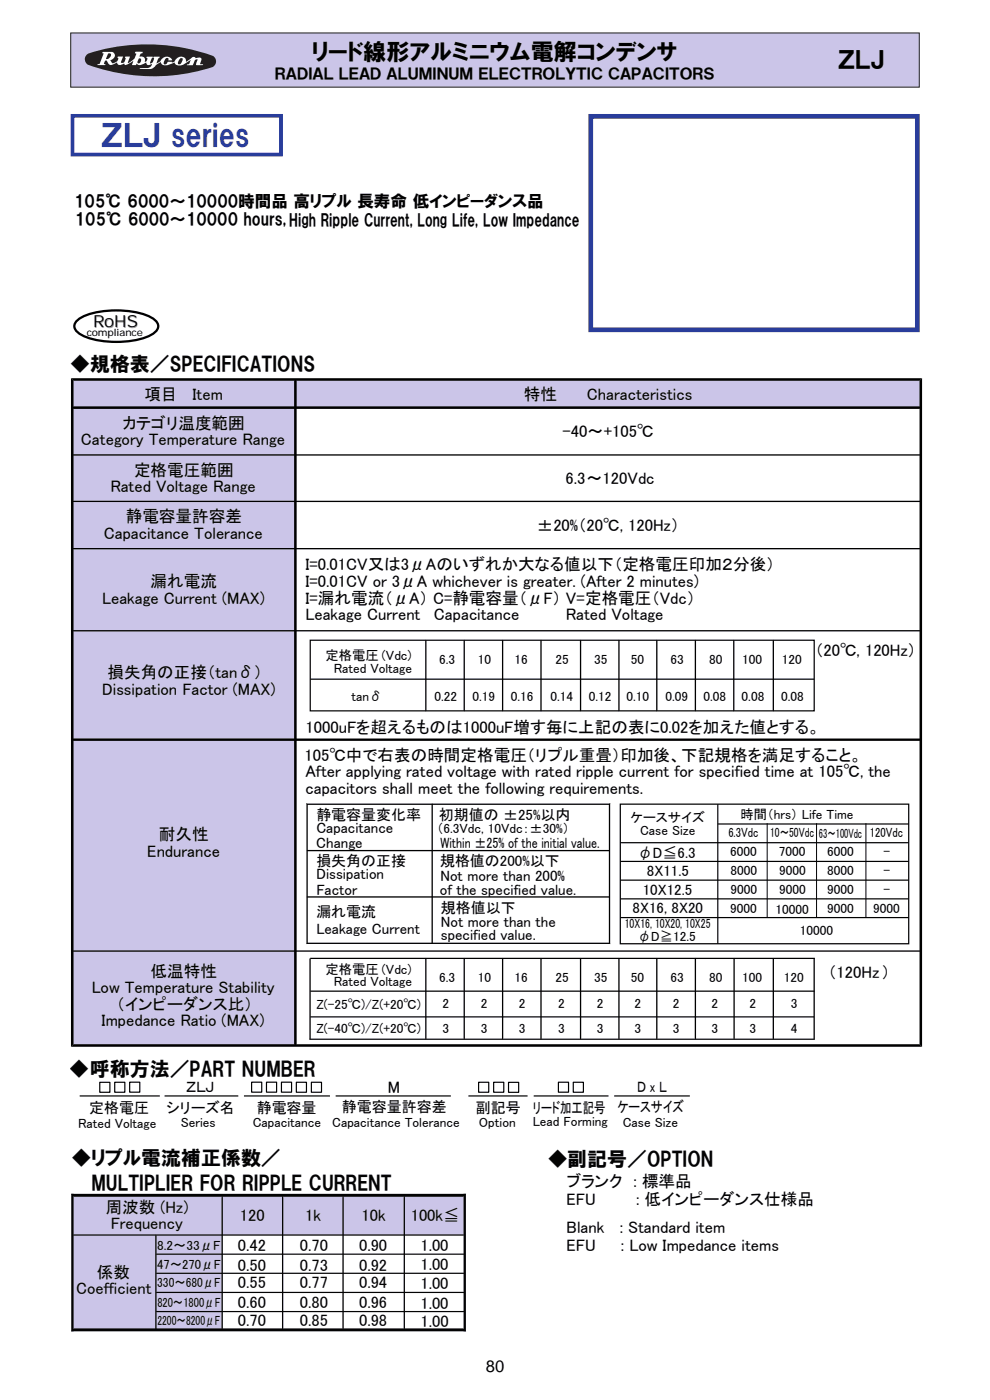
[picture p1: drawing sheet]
<svg xmlns="http://www.w3.org/2000/svg" width="210mm" height="297mm" viewBox="0 0 210 297" stroke-linecap="round" stroke-linejoin="round" font-family="sans-serif">
<defs><g id="words">
<text font-size="6.3" fill="#293d9b" x="21.4" y="31">ＺＬＪ series</text>
<g font-size="4.9">
<text x="66.2" y="12.6">リード線形アルミニウム電解コンデンサ</text>
<text x="177.7" y="14.4">ＺＬＪ</text>
</g>
<g font-size="4.2">
<text x="14.9" y="78.8">◆規格表／SPECIFICATIONS</text>
<text x="14.8" y="228.3">◆呼称方法／PART NUMBER</text>
<text x="15.1" y="247.2">◆リプル電流補正係数／</text>
<text x="116.1" y="247.3">◆副記号／OPTION</text>
<text x="19.4" y="252.5">MULTIPLIER FOR RIPPLE CURRENT</text>
</g>
<g font-size="3.5">
<text x="15.7" y="43.8">105℃ 6000～10000時間品 高リプル 長寿命 低インピーダンス品</text>
<text x="15.9" y="47.8">105℃ 6000～10000 hours, High Ripple Current, Long Life, Low Impedance</text>
<text x="30.6" y="84.8">項目</text>
<text x="40.8" y="84.8">Item</text>
<text x="111.1" y="84.8">特性</text>
<text x="124.5" y="84.8">Characteristics</text>
<text x="17.2" y="94.5">Category Temperature Range</text>
<text x="26.1" y="90.9">カテゴリ温度範囲</text>
<text x="119.3" y="92.7">-40～+105℃</text>
<text x="28.4" y="100.9">定格電圧範囲</text>
<text x="23.4" y="104.4">Rated Voltage Range</text>
<text x="120" y="102.7">6.3～120Vdc</text>
<text x="26.7" y="110.8">静電容量許容差</text>
<text x="113.9" y="112.6">±20%（20℃, 120Hz）</text>
<text x="22" y="114.4">Capacitance Tolerance</text>
<text x="32" y="124.5">漏れ電流</text>
<text x="64.8" y="121">I=0.01CV又は3μAのいずれか大なる値以下（定格電圧印加２分後）</text>
<text x="64.8" y="124.5">I=0.01CV or 3μA whichever is greater. (After 2 minutes)</text>
<text x="21.7" y="128">Leakage Current (MAX)</text>
<text x="64.8" y="131.6">Leakage Current</text>
<text x="64.8" y="128">I=漏れ電流（μA） C=静電容量（μF） V=定格電圧（Vdc）</text>
<text x="92" y="131.6">Capacitance</text>
<text x="120" y="131.6">Rated Voltage</text>
<text x="22.8" y="143.9">損失角の正接（tanδ）</text>
<text x="172.9" y="139.1">（20℃, 120Hz）</text>
<text x="21.7" y="147.4">Dissipation Factor (MAX)</text>
<text x="64.8" y="155.6">1000uFを超えるものは1000uF増す毎に上記の表に0.02を加えた値とする。</text>
<text x="64.6" y="161.4">105℃中で右表の時間定格電圧（リプル重畳）印加後、下記規格を満足すること。</text>
<text x="64.8" y="164.9">After applying rated voltage with rated ripple current for specified time at 105℃, the</text>
<text x="64.8" y="168.4">capacitors shall meet the following requirements.</text>
<text x="33.7" y="178.2">耐久性</text>
<text x="31.2" y="181.7">Endurance</text>
<text x="32" y="207.2">低温特性</text>
<text x="175.7" y="207.5">（120Hz）</text>
<text x="19.5" y="210.7">Low Temperature Stability</text>
<text x="24.7" y="214.2">（インピーダンス比）</text>
<text x="21.6" y="217.7">Impedance Ratio (MAX)</text>
<text x="82.2" y="231.9">M</text>
<text x="120.2" y="251.9">ブランク　: 標準品</text>
<text x="22.4" y="257.3">周波数 (Hz)</text>
<text x="120.2" y="255.6">EFU</text>
<text x="134.9" y="255.6">: 低インピーダンス仕様品</text>
<text x="23.5" y="260.8">Frequency</text>
<text x="50.9" y="259">120</text>
<text x="64.7" y="259">1k</text>
<text x="76.7" y="259">10k</text>
<text x="87.1" y="259">100k≦</text>
<text x="120.2" y="261.7">Blank</text>
<text x="131.5" y="261.7">: Standard item</text>
<text x="50.5" y="265.5">0.42</text>
<text x="50.5" y="269.5">0.50</text>
<text x="63.6" y="265.5">0.70</text>
<text x="63.6" y="269.5">0.73</text>
<text x="76.2" y="265.5">0.90</text>
<text x="76.2" y="269.5">0.92</text>
<text x="89.2" y="265.5">1.00</text>
<text x="89.2" y="269.4">1.00</text>
<text x="120.2" y="265.3">EFU</text>
<text x="131.7" y="265.3">: Low Impedance items</text>
<text x="16.2" y="274.6">Coefficient</text>
<text x="20.6" y="271.1">係数</text>
<text x="50.5" y="273.3">0.55</text>
<text x="63.6" y="273.3">0.77</text>
<text x="76.2" y="273.3">0.94</text>
<text x="89.2" y="273.5">1.00</text>
<text x="50.5" y="277.5">0.60</text>
<text x="50.5" y="281.3">0.70</text>
<text x="63.6" y="277.5">0.80</text>
<text x="63.6" y="281.3">0.85</text>
<text x="76.2" y="277.5">0.96</text>
<text x="76.2" y="281.3">0.98</text>
<text x="89.2" y="277.6">1.00</text>
<text x="89.2" y="281.5">1.00</text>
<text x="103.1" y="291">80</text>
</g>
<text font-size="3.5" fill="#999" x="19.8" y="69.5">RoHS</text>
<g font-size="3.2">
<text x="58.3" y="16.8">ＲＡＤＩＡＬ ＬＥＡＤ ＡＬＵＭＩＮＵＭ ＥＬＥＣＴＲＯＬＹＴＩＣ ＣＡＰＡＣＩＴＯＲＳ</text>
<text x="93.1" y="174">初期値の ±25%以内</text>
<text x="67.1" y="179.9">Change</text>
<text x="67.1" y="174">静電容量変化率</text>
<text x="67.1" y="176.8">Capacitance</text>
<text x="93.4" y="179.8">Within ±25% of the initial value.</text>
<text x="67.1" y="183.6">損失角の正接</text>
<text x="93.3" y="183.6">規格値の200%以下</text>
<text x="135.3" y="182.1">φD≦6.3</text>
<text x="137.2" y="185.8">8X11.5</text>
<text x="67.1" y="186.5">Dissipation</text>
<text x="67.1" y="189.9">Factor</text>
<text x="93.3" y="189.8">of the specified value.</text>
<text x="93.4" y="186.8">Not more than 200%</text>
<text x="136.4" y="189.8">10X12.5</text>
<text x="67.1" y="194.6">漏れ電流</text>
<text x="93.5" y="193.6">規格値以下</text>
<text x="93.5" y="196.6">Not more than the</text>
<text x="134.2" y="193.8">8X16, 8X20</text>
<text x="67.1" y="198.1">Leakage Current</text>
<text x="93.5" y="199.4">specified value.</text>
<text x="39.5" y="231.7">ＺＬＪ</text>
<text x="135.2" y="231.7">Ｄ x Ｌ</text>
<text x="18.9" y="236.1">定格電圧</text>
<text x="35.3" y="236.1">シリーズ名</text>
<text x="54.5" y="236.1">静電容量</text>
<text x="72.5" y="236">静電容量許容差</text>
<text x="100.9" y="236">副記号</text>
<text x="113" y="236">リード加工記号</text>
<text x="131" y="236">ケースサイズ</text>
</g>
<g font-size="2.8">
<text x="69" y="140.1">定格電圧 (Vdc)</text>
<text x="70.8" y="142.7">Rated Voltage</text>
<text x="93.2" y="140.8">6.3</text>
<text x="101.4" y="140.8">10</text>
<text x="109.1" y="140.8">16</text>
<text x="117.8" y="140.8">25</text>
<text x="126" y="140.8">35</text>
<text x="133.8" y="140.8">50</text>
<text x="142.2" y="140.8">63</text>
<text x="150.4" y="140.8">80</text>
<text x="157.5" y="140.8">100</text>
<text x="165.9" y="140.8">120</text>
<text x="74.5" y="148.6">tanδ</text>
<text x="92.2" y="148.7">0.22</text>
<text x="100.2" y="148.7">0.19</text>
<text x="108.4" y="148.7">0.16</text>
<text x="116.8" y="148.7">0.14</text>
<text x="124.9" y="148.7">0.12</text>
<text x="132.9" y="148.7">0.10</text>
<text x="141.2" y="148.7">0.09</text>
<text x="149.2" y="148.7">0.08</text>
<text x="157.3" y="148.7">0.08</text>
<text x="165.7" y="148.7">0.08</text>
<text x="157.1" y="173.8">時間（hrs） Life Time</text>
<text x="92.6" y="176.8">（6.3Vdc, 10Vdc：±30%）</text>
<text x="133.8" y="174.5">ケースサイズ</text>
<text x="135.8" y="177.1">Case Size</text>
<text x="154.5" y="177.7">6.3Vdc</text>
<text x="163.4" y="177.6">10～50Vdc</text>
<text x="173.7" y="177.8">63～100Vdc</text>
<text x="184.5" y="177.7">120Vdc</text>
<text x="154.9" y="181.6">6000</text>
<text x="155" y="185.7">8000</text>
<text x="165.2" y="181.7">7000</text>
<text x="165.3" y="185.7">9000</text>
<text x="175.5" y="181.6">6000</text>
<text x="175.5" y="185.7">8000</text>
<text x="187.4" y="181.6">-</text>
<text x="187.4" y="185.7">-</text>
<text x="154.9" y="189.7">9000</text>
<text x="165.3" y="189.7">9000</text>
<text x="175.5" y="189.7">9000</text>
<text x="187.4" y="189.7">-</text>
<text x="132.5" y="197">10X16, 10X20, 10X25</text>
<text x="154.9" y="193.8">9000</text>
<text x="164.5" y="193.8">10000</text>
<text x="175.5" y="193.8">9000</text>
<text x="185.3" y="193.8">9000</text>
<text x="135.3" y="199.7">φD≧12.5</text>
<text x="169.6" y="198.4">10000</text>
<text x="69" y="206.6">定格電圧 (Vdc)</text>
<text x="70.8" y="209.2">Rated Voltage</text>
<text x="93.2" y="208.3">6.3</text>
<text x="101.4" y="208.3">10</text>
<text x="109.1" y="208.3">16</text>
<text x="117.8" y="208.3">25</text>
<text x="126" y="208.3">35</text>
<text x="133.8" y="208.3">50</text>
<text x="142.2" y="208.3">63</text>
<text x="150.4" y="208.3">80</text>
<text x="157.5" y="208.3">100</text>
<text x="166.2" y="208.3">120</text>
<text x="67.1" y="214.1">Z(-25℃)/Z(+20℃)</text>
<text x="93.8" y="213.9">2</text>
<text x="102" y="213.9">2</text>
<text x="110" y="213.9">2</text>
<text x="118.4" y="213.9">2</text>
<text x="126.6" y="213.9">2</text>
<text x="134.6" y="213.9">2</text>
<text x="142.8" y="213.9">2</text>
<text x="150.9" y="213.9">2</text>
<text x="159" y="213.9">2</text>
<text x="167.7" y="213.9">3</text>
<text x="67.1" y="219.2">Z(-40℃)/Z(+20℃)</text>
<text x="93.8" y="219.1">3</text>
<text x="102" y="219.1">3</text>
<text x="110" y="219.1">3</text>
<text x="118.4" y="219.1">3</text>
<text x="126.6" y="219.1">3</text>
<text x="134.6" y="219.1">3</text>
<text x="142.8" y="219.1">3</text>
<text x="150.9" y="219.1">3</text>
<text x="159" y="219.1">3</text>
<text x="167.7" y="219.1">4</text>
<text x="16.6" y="239.3">Rated Voltage</text>
<text x="38.4" y="239.2">Series</text>
<text x="53.6" y="239.1">Capacitance</text>
<text x="70.5" y="239.2">Capacitance Tolerance</text>
<text x="101.6" y="239.2">Option</text>
<text x="113" y="238.9">Lead Forming</text>
<text x="132.1" y="239.1">Case Size</text>
<text x="33.3" y="269.3">47～270μF</text>
<text x="33.4" y="265.1">8.2～33μF</text>
<text x="33.4" y="273">330～680μF</text>
<text x="33.4" y="277.2">820～1800μF</text>
<text x="33.4" y="281.1">2200～8200μF</text>
</g>
<text font-size="2.1" fill="#999" x="18.4" y="71.4">compliance</text>
</g></defs>
<path d="M33 262.1h14.1v20.1h-14.1z" fill-rule="evenodd" fill="#cbc5e8"/>
<path d="M15 7h180v11.5h-180z" fill="#cbc5e8" stroke="#231f20" stroke-width=".21"/>
<path d="M18.5 11.5a40.4 40.4 0 0 1 26.7 .4 1.34 1.34 0 0 1 .6 1.2 1.34 1.34 0 0 1-.8 1.2 40.9 40.9 0 0 1-26.3-.5 1.36 1.36 0 0 1-.2-2.3z" fill="#231f20"/>
<path d="M38.2 12.4h.5a.92 .92 0 0 1-.9 1.2v-.6zM29.4 12.4h.2a.51 .51 0 0 1 .3 .7 .51 .51 0 0 1-.8 .2zM22.9 11.4l.5-.1a.8 .8 0 0 1-.1 .9 .8 .8 0 0 1-.8 .3zM21.8 11l-.1 .3 .3 .1-.8 2.1-.5 .1v.2h1.6v-.2h-.3l.2-.5 .1-.2h.4a.91 .91 0 0 0 .6 .8 .91 .91 0 0 0 .9-.1l.6-.4 .1 .3a.91 .91 0 0 0 1.4 0l.3 .3 1.7-.9-.3 .9h.8l.2-.3 .2 .2a2.28 2.28 0 0 0 1.8-.4 .56 .56 0 0 0 .4 .5 .56 .56 0 0 0 .6-.1l.2-.2a1.2 1.2 0 0 1-1.6 1h-1a6.1 6.1 0 0 0 3-.1l.5-.6 1-.6a1.1 1.1 0 0 0 1.7 .6l1.2-.6a1.49 1.49 0 0 0 2.5 .1l1-.5a1 1 0 0 1-.8 .9l-.1 .1h1.3l.4-1 .5-.2 .1 .1-.3 1.1h1.4l.1-.2h-.6l.2-1a.6 .6 0 0 0-.9-.3h-.3l-.3-.2h-.3l-1.5 1a1.07 1.07 0 0 0-.7-1.1 1.07 1.07 0 0 0-1.2 .4l-.5 .7-.6 .2 .1-.2h-.9a.6 .6 0 0 1-.9 .4 .91 .91 0 0 1 1-1.1v.4h.8a1.32 1.32 0 0 0-1.3-.8 1.32 1.32 0 0 0-1.2 1l-.8 .5 .3-1 .4-.5h-1.3l-.1 .1a.93 .93 0 0 1-.7 1.3l.6-1.4h-1.3l-.1 .3 .3 .2-.2 .4-.4 .3a.85 .85 0 0 0-.2-1 .85 .85 0 0 0-.9-.2v-.2a.45 .45 0 0 1 .6-.5l.1-.3h-1.6l-.1 .3 .3 .1a1.98 1.98 0 0 1-1.1 1.6l-.7 .3 .5-1.3h-1l-.1 .1a.84 .84 0 0 1-.8 1.2v-.2l.4-1.1h-1.1l-.1 .1a.73 .73 0 0 1-.5 1.2l-.2 .1a.66 .66 0 0 1-.8-.6 .92 .92 0 0 0 .9-.7 .92 .92 0 0 0-.5-1.1z" fill="#fff"/>
<path d="M125.3 24.7h69.3v45.3h-69.3z" fill="none" stroke="#293d9b" stroke-width="1" stroke-linecap="butt"/>
<path d="M15.4 24.6h44.2v8.2h-44.2z" fill="none" stroke="#293d9b" stroke-width=".77" stroke-linecap="butt"/>
<g fill="#000">
<path d="M65 170.3l.3 .3v29.4l-.3 .3z" fill-rule="evenodd"/>
<path d="M91.7 170.5l.1 .1v29.4l-.1 .2-.2-.2v-29.4z" fill-rule="evenodd"/>
<path d="M129.4 170.3v30l-.2-.3v-29.4z" fill-rule="evenodd"/>
<path d="M65 170.5h64.5l-.2 .3h-64.1z" fill-rule="evenodd"/>
<path d="M65.2 180.3h64.1l.1 .1-.1 .2h-64.1z" fill-rule="evenodd"/>
<path d="M65.2 190.1h64.1l.1 .2-.1 .1h-64.1z" fill-rule="evenodd"/>
<path d="M65.2 200h64.1l.2 .3h-64.5z" fill-rule="evenodd"/>
</g>
<g fill="#cbc5e8">
<path d="M15.3 80.5h180v6h-180z" fill-rule="evenodd"/>
<path d="M15.3 86.5h47.4v135.3h-47.4z" fill-rule="evenodd"/>
</g>
<g fill="#000">
<path d="M15.1 80.2l.5 .6v140.7l-.5 .6z" fill-rule="evenodd"/>
<path d="M62.7 80.5l.2 .3v140.7l-.2 .3-.3-.3v-140.7z" fill-rule="evenodd"/>
<path d="M15.1 80.2h180.5l-.5 .6h-179.5z" fill-rule="evenodd"/>
<path d="M15.3 86.5l.3-.3h179.5l.2 .3-.2 .2h-179.5z" fill-rule="evenodd"/>
<path d="M15.3 96.5l.3-.1h179.5l.2 .1-.2 .2h-179.5z" fill-rule="evenodd"/>
<path d="M195.3 80.5l.3-.3v141.9l-.5-.6v-140.7z" fill-rule="evenodd"/>
<path d="M15.3 106.4l.3-.2h179.5l.2 .2-.2 .1h-179.5z" fill-rule="evenodd"/>
<path d="M15.3 116.4l.3-.1h179.5l.2 .1-.2 .1h-179.5z" fill-rule="evenodd"/>
<path d="M90.3 135.7l.2 .2v14.8l-.2 .2-.1-.2v-14.8z" fill-rule="evenodd"/>
<path d="M98.5 135.7l.1 .2v14.8l-.1 .2-.2-.2v-14.8z" fill-rule="evenodd"/>
<path d="M106.6 135.7l.2 .2v14.8l-.2 .2-.1-.2v-14.8z" fill-rule="evenodd"/>
<path d="M15.3 133.8l.3-.1h179.5l.2 .1-.2 .2h-179.5z" fill-rule="evenodd"/>
<path d="M15.3 201.8l.3-.2h179.5l.2 .2-.2 .1h-179.5z" fill-rule="evenodd"/>
<path d="M15.6 221.5h179.5l.5 .6h-180.5z" fill-rule="evenodd"/>
</g>
<path d="M15.3 156.9l.3-.1h179.5l.2 .1-.2 .2h-179.5z" fill-rule="evenodd" fill="#000" stroke="#000" stroke-width=".21"/>
<g fill="none" stroke="#000" stroke-width=".25">
<path d="M16.9 232.5h17M21.2 229.6h2.1v2.1h-2.1zM24.3 229.6h2.2v2.1h-2.2zM27.5 229.6h2.2v2.1h-2.2zM34.9 232.5h15.6M51.7 232.5h18.3M53.4 229.6h2.1v2.1h-2.1zM56.5 229.6h2.2v2.1h-2.2zM59.7 229.6h2.1v2.1h-2.1zM62.9 229.6h2.1v2.1h-2.1zM66 229.6h2.2v2.1h-2.2zM71.2 232.5h24.4"/>
<path d="M99.4 232.5h12.5M101.5 229.6h2.2v2.1h-2.2zM104.7 229.6h2.2v2.1h-2.2zM107.9 229.6h2.1v2.1h-2.1zM113.2 232.5h15.9M118.4 229.6h2.2v2.1h-2.2zM121.6 229.6h2.2v2.1h-2.2zM130.3 232.5h16"/>
</g>
<path d="M16.2 68.1a9.7 9.7 0 0 1 5.7-2.1 19.1 19.1 0 0 1 10 1.2 2.22 2.22 0 0 1 1.6 2.5 6.5 6.5 0 0 1-4.7 2.5 20.1 20.1 0 0 1-11.3-1 2.22 2.22 0 0 1-1.6-2.5z" fill="none" stroke="#000" stroke-width=".48"/>
<g fill="#cbc5e8">
<path d="M15.4 253.7h83.2v8.3h-83.2z" fill-rule="evenodd"/>
<path d="M15.4 262h17.7v20h-17.7z" fill-rule="evenodd"/>
</g>
<g fill="#000">
<path d="M114.8 135.7l.1 .2v14.8l-.1 .2-.2-.2v-14.8z" fill-rule="evenodd"/>
<path d="M123.1 135.7l.2 .2v14.8l-.2 .2-.1-.2v-14.8z" fill-rule="evenodd"/>
<path d="M131.3 135.7l.1 .2v14.8l-.1 .2-.1-.2v-14.8z" fill-rule="evenodd"/>
<path d="M139.3 135.7l.2 .2v14.8l-.2 .2-.1-.2v-14.8z" fill-rule="evenodd"/>
<path d="M147.5 135.7l.1 .2v14.8l-.1 .2-.1-.2v-14.8z" fill-rule="evenodd"/>
<path d="M155.6 135.7l.2 .2v14.8l-.2 .2-.1-.2v-14.8z" fill-rule="evenodd"/>
<path d="M164 135.7l.2 .2v14.8l-.2 .2-.1-.2v-14.8z" fill-rule="evenodd"/>
<path d="M131.5 178.8l.3-.2h60.8l.3 .2-.3 .1h-60.8z" fill-rule="evenodd"/>
<path d="M152.2 174.8l.2-.1h40.3l.2 .1-.2 .1h-40.3z" fill-rule="evenodd"/>
<path d="M131.5 182.7l.3-.1h60.8l.3 .1-.3 .2h-60.8z" fill-rule="evenodd"/>
<path d="M131.5 186.7l.3-.1h60.8l.3 .1-.3 .1h-60.8z" fill-rule="evenodd"/>
<path d="M131.5 190.7l.3-.1h60.8l.3 .1-.3 .1h-60.8z" fill-rule="evenodd"/>
<path d="M131.5 194.7l.3-.2h60.8l.3 .2-.3 .1h-60.8z" fill-rule="evenodd"/>
<path d="M65.8 203.2l.1 .2v16.9l-.1 .3-.2-.3v-16.9z" fill-rule="evenodd"/>
<path d="M90.3 203.2l.2 .2v16.9l-.2 .2-.1-.2v-16.9z" fill-rule="evenodd"/>
<path d="M98.5 203.2l.1 .2v16.9l-.1 .2-.2-.2v-16.9z" fill-rule="evenodd"/>
<path d="M106.6 203.2l.2 .2v16.9l-.2 .2-.1-.2v-16.9z" fill-rule="evenodd"/>
<path d="M114.8 203.2l.1 .2v16.9l-.1 .2-.2-.2v-16.9z" fill-rule="evenodd"/>
<path d="M123.1 203.2l.2 .2v16.9l-.2 .2-.1-.2v-16.9z" fill-rule="evenodd"/>
<path d="M131.3 203.2l.1 .2v16.9l-.1 .2-.1-.2v-16.9z" fill-rule="evenodd"/>
<path d="M139.3 203.2l.2 .2v16.9l-.2 .2-.1-.2v-16.9z" fill-rule="evenodd"/>
<path d="M147.5 203.2l.1 .2v16.9l-.1 .2-.1-.2v-16.9z" fill-rule="evenodd"/>
<path d="M155.7 203.2l.2 .2v16.9l-.2 .2-.1-.2v-16.9z" fill-rule="evenodd"/>
<path d="M164 203.2l.2 .2v16.9l-.2 .2-.1-.2v-16.9z" fill-rule="evenodd"/>
<path d="M172.7 203.2l.1 .2v16.9l-.1 .3-.1-.3v-16.9z" fill-rule="evenodd"/>
<path d="M47.1 253.6l.2 .5v27.6l-.2 .5-.1-.5v-27.6z" fill-rule="evenodd"/>
<path d="M60 253.6l.1 .5v27.6l-.1 .5-.2-.5v-27.6z" fill-rule="evenodd"/>
<path d="M72.8 253.6l.1 .5v27.6l-.1 .5-.2-.5v-27.6z" fill-rule="evenodd"/>
<path d="M85.8 253.6l.1 .5v27.6l-.1 .5-.2-.5v-27.6z" fill-rule="evenodd"/>
<path d="M15.1 253.3h83.8l-.6 .6h-82.6z" fill-rule="evenodd"/>
<path d="M33.1 261.9l.1 .3v19.7l-.1 .3-.2-.3v-19.7z" fill-rule="evenodd"/>
<path d="M15.4 262l.3-.1h82.6l.3 .1-.3 .1h-82.6z" fill-rule="evenodd"/>
<path d="M33 266.1l.3-.2h65l.3 .2-.3 .1h-65z" fill-rule="evenodd"/>
<path d="M33 278.2l.3-.1h65l.3 .1-.3 .2h-65z" fill-rule="evenodd"/>
<path d="M33 270.1l.3-.1h65l.3 .1-.3 .2h-65z" fill-rule="evenodd"/>
<path d="M33 274.2l.3-.1h65l.3 .1-.3 .1h-65z" fill-rule="evenodd"/>
<path d="M15.1 282.4l.6-.6h82.6l.6 .6z" fill-rule="evenodd"/>
</g>
<path d="M15.4 253.3v29.1M98.6 253.3v29.1" fill="none" stroke="#000" stroke-width=".5"/>
<path d="M65.8 135.8h106.9v15h-106.9zM65.9 144.1h106.8M131.6 170.6h61.2v29.6h-61.2zM65.8 203.3h107M65.8 210.3h107M65.8 215.7h106.9M65.6 220.5h107.2" fill="none" stroke="#000" stroke-width=".26"/>
<path d="M152.3 170.6v29.6" fill="none" stroke="#000" stroke-width=".25"/>
<path d="M162.7 174.6v20.1M173.2 174.6v20.1M183.7 174.6v20.1" fill="none" stroke="#000" stroke-width=".21"/>
<use href="#words"/>
</svg>
